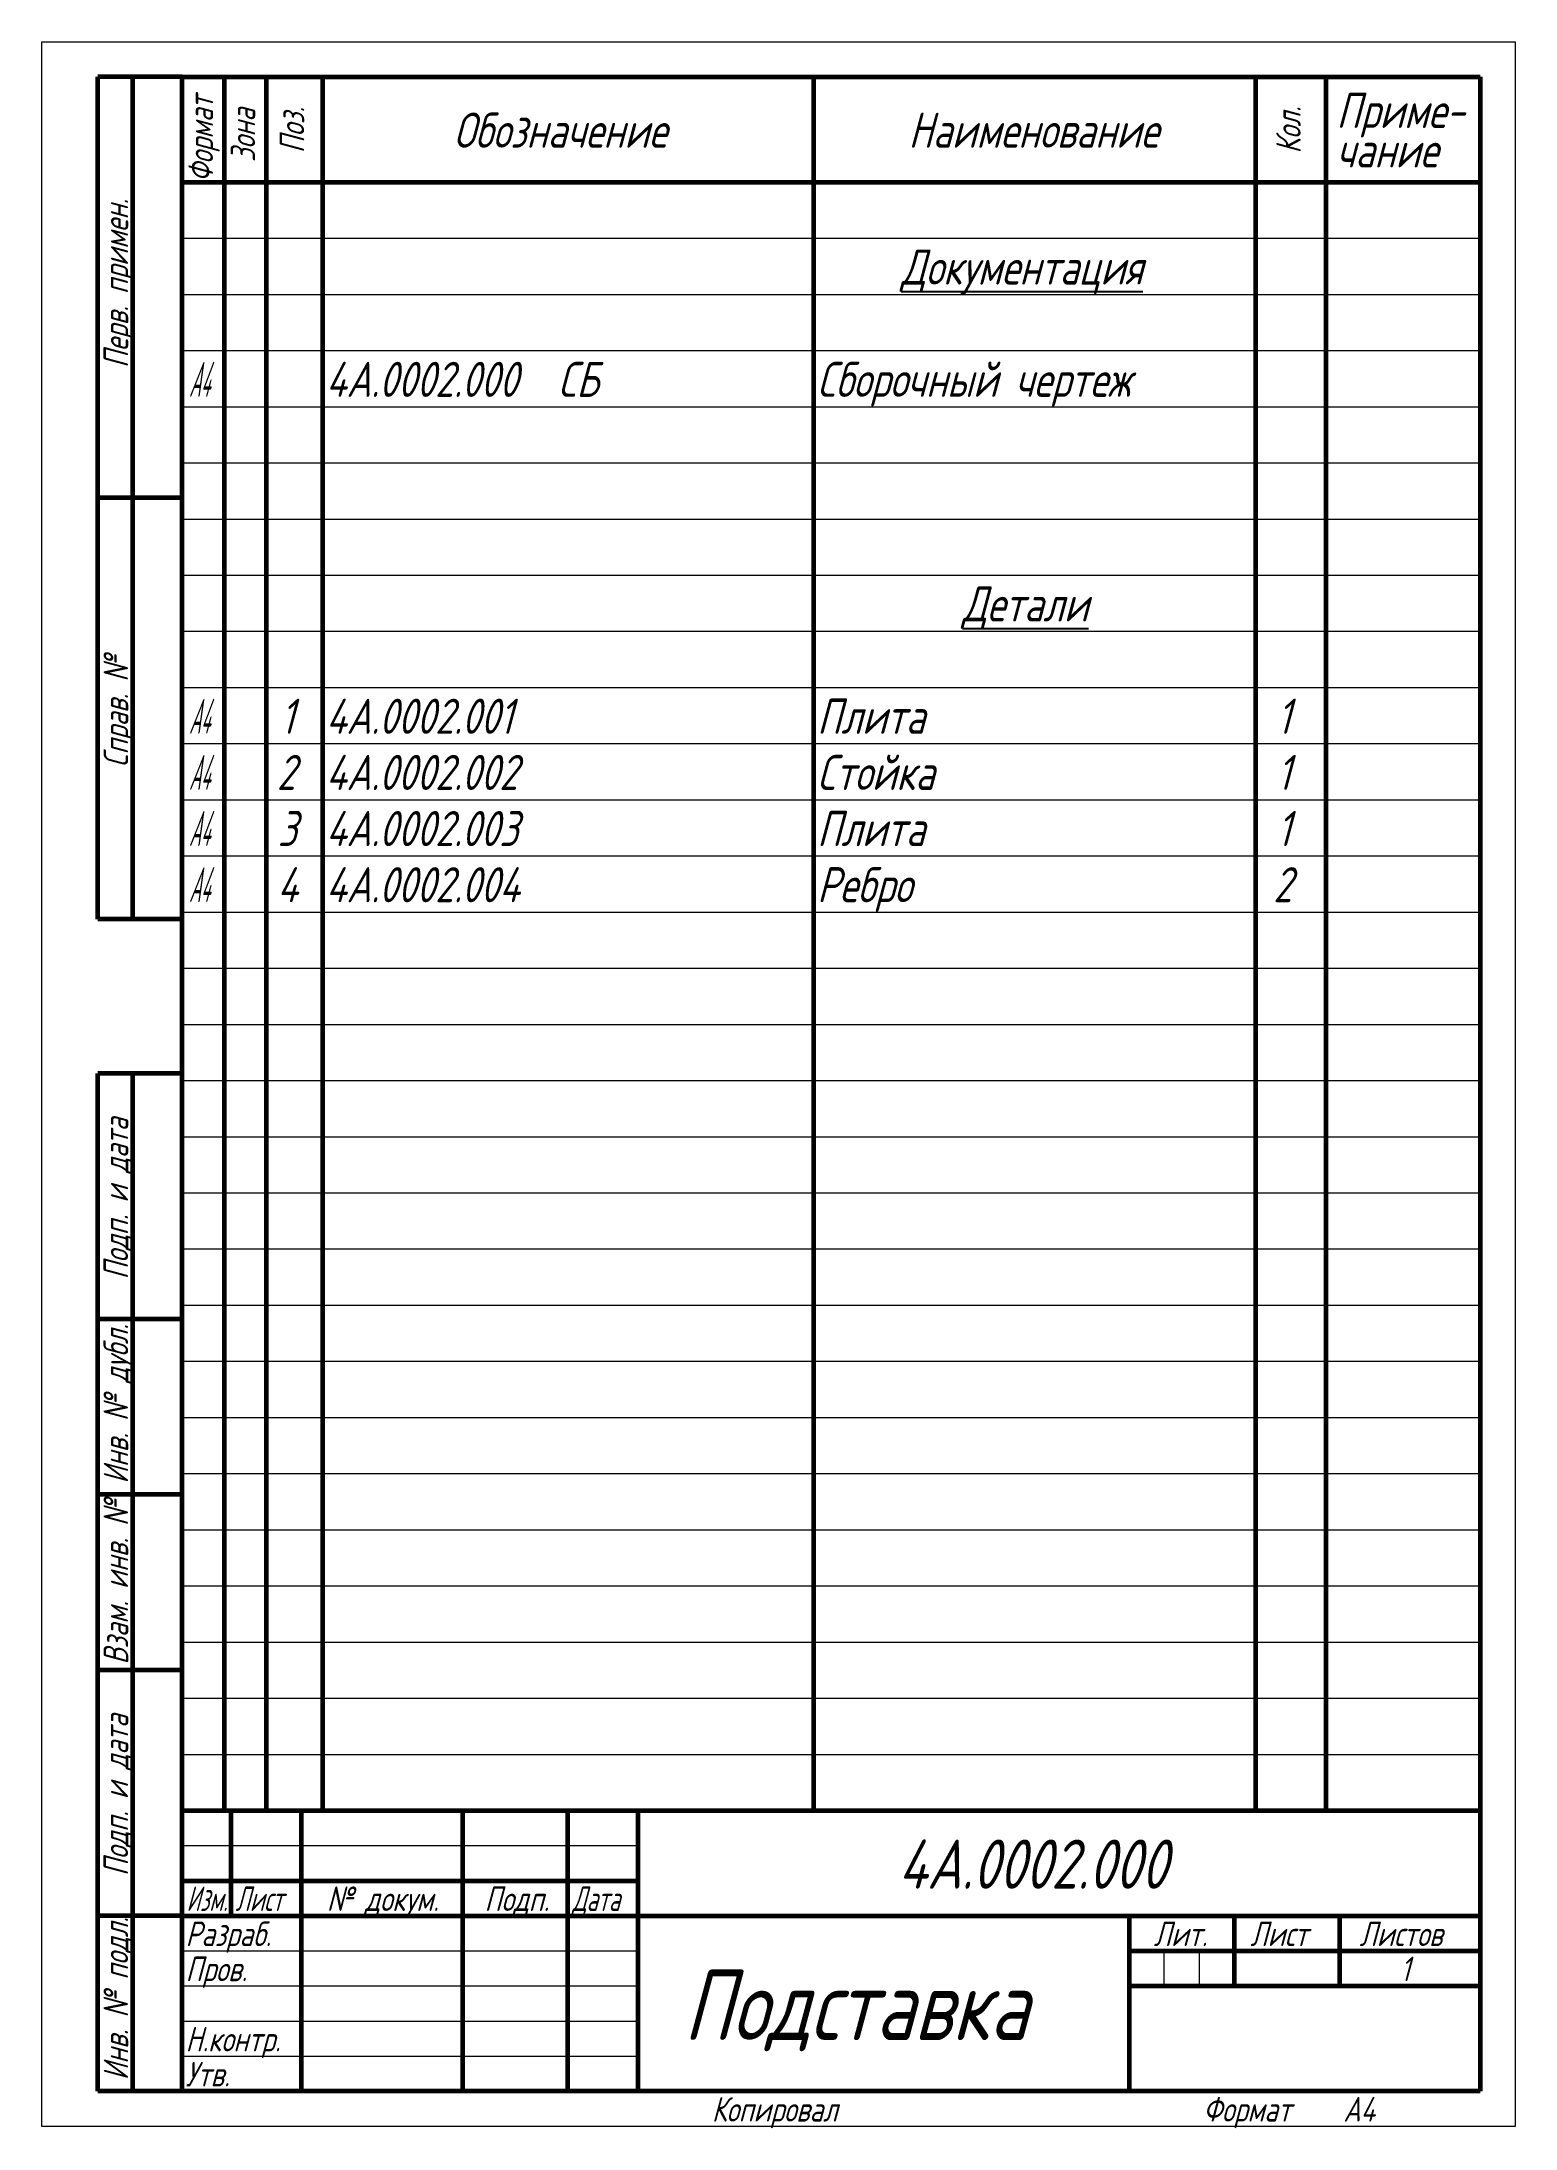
# Model space of a CAD drawing. Header units: millimetres. Extents: x 0 to 210, y -297 to 0.
import ezdxf

# ---------------------------------------------------------------- set-up
doc = ezdxf.new("R2010")
doc.units = ezdxf.units.MM
doc.linetypes.add('K5LT_BASIC', pattern=[0])
doc.linetypes.add('K5LT_THIN', pattern=[0])
doc.styles.add('KTEXTSTYLE', font='GOST_AU.SHX', dxfattribs={"width": 0.96, "height": 5})

# ---------------------------------------------------------------- blocks, each defined once
blk = doc.blocks.new('U0')
at = {"color": 7, "linetype": 'K5LT_THIN', "lineweight": 18}
for p, q in [((0, 0), (210, 0)), ((0, -297), (0, 0)), ((210, 0), (210, -297)), ((20, -28), (26, -28)), ((26, -28), (32, -28)), ((32, -28), (40, -28)), ((40, -28), (110, -28)), ((110, -28), (173, -28)), ((173, -28), (183, -28)), ((183, -28), (205, -28)), ((20, -36), (26, -36)), ((26, -36), (32, -36)), ((32, -36), (40, -36)), ((40, -36), (110, -36)), ((110, -36), (173, -36)), ((173, -36), (183, -36)), ((183, -36), (205, -36)), ((20, -44), (26, -44)), ((26, -44), (32, -44)), ((32, -44), (40, -44)), ((40, -44), (110, -44)), ((110, -44), (173, -44)), ((173, -44), (183, -44)), ((183, -44), (205, -44)), ((20, -52), (26, -52)), ((26, -52), (32, -52)), ((32, -52), (40, -52)), ((40, -52), (110, -52)), ((110, -52), (173, -52)), ((173, -52), (183, -52)), ((183, -52), (205, -52)), ((20, -60), (26, -60)), ((26, -60), (32, -60)), ((32, -60), (40, -60)), ((40, -60), (110, -60)), ((110, -60), (173, -60)), ((173, -60), (183, -60)), ((183, -60), (205, -60)), ((20, -68), (26, -68)), ((26, -68), (32, -68)), ((32, -68), (40, -68)), ((40, -68), (110, -68)), ((110, -68), (173, -68)), ((173, -68), (183, -68)), ((183, -68), (205, -68)), ((20, -76), (26, -76)), ((26, -76), (32, -76)), ((32, -76), (40, -76)), ((40, -76), (110, -76)), ((110, -76), (173, -76)), ((173, -76), (183, -76)), ((183, -76), (205, -76)), ((20, -84), (26, -84)), ((26, -84), (32, -84)), ((32, -84), (40, -84)), ((40, -84), (110, -84)), ((110, -84), (173, -84)), ((173, -84), (183, -84)), ((183, -84), (205, -84)), ((20, -92), (26, -92)), ((26, -92), (32, -92)), ((32, -92), (40, -92)), ((40, -92), (110, -92)), ((110, -92), (173, -92)), ((173, -92), (183, -92)), ((183, -92), (205, -92)), ((20, -100), (26, -100)), ((26, -100), (32, -100)), ((32, -100), (40, -100)), ((40, -100), (110, -100)), ((110, -100), (173, -100)), ((173, -100), (183, -100)), ((183, -100), (205, -100)), ((20, -108), (26, -108)), ((26, -108), (32, -108)), ((32, -108), (40, -108)), ((40, -108), (110, -108)), ((110, -108), (173, -108)), ((173, -108), (183, -108)), ((183, -108), (205, -108)), ((20, -116), (26, -116)), ((26, -116), (32, -116)), ((32, -116), (40, -116)), ((40, -116), (110, -116)), ((110, -116), (173, -116)), ((173, -116), (183, -116)), ((183, -116), (205, -116)), ((20, -124), (26, -124)), ((26, -124), (32, -124)), ((32, -124), (40, -124)), ((40, -124), (110, -124)), ((110, -124), (173, -124)), ((173, -124), (183, -124)), ((183, -124), (205, -124)), ((20, -132), (26, -132)), ((26, -132), (32, -132)), ((32, -132), (40, -132)), ((40, -132), (110, -132)), ((110, -132), (173, -132)), ((173, -132), (183, -132)), ((183, -132), (205, -132)), ((20, -140), (26, -140)), ((26, -140), (32, -140)), ((32, -140), (40, -140)), ((40, -140), (110, -140)), ((110, -140), (173, -140)), ((173, -140), (183, -140)), ((183, -140), (205, -140)), ((20, -148), (26, -148)), ((26, -148), (32, -148)), ((32, -148), (40, -148)), ((40, -148), (110, -148)), ((110, -148), (173, -148)), ((173, -148), (183, -148)), ((183, -148), (205, -148)), ((20, -156), (26, -156)), ((26, -156), (32, -156)), ((32, -156), (40, -156)), ((40, -156), (110, -156)), ((110, -156), (173, -156)), ((173, -156), (183, -156)), ((183, -156), (205, -156)), ((20, -164), (26, -164)), ((26, -164), (32, -164)), ((32, -164), (40, -164)), ((40, -164), (110, -164)), ((110, -164), (173, -164)), ((173, -164), (183, -164)), ((183, -164), (205, -164)), ((20, -172), (26, -172)), ((26, -172), (32, -172)), ((32, -172), (40, -172)), ((40, -172), (110, -172)), ((110, -172), (173, -172)), ((173, -172), (183, -172)), ((183, -172), (205, -172)), ((20, -180), (26, -180)), ((26, -180), (32, -180)), ((32, -180), (40, -180)), ((40, -180), (110, -180)), ((110, -180), (173, -180)), ((173, -180), (183, -180)), ((183, -180), (205, -180)), ((20, -188), (26, -188)), ((26, -188), (32, -188)), ((32, -188), (40, -188)), ((40, -188), (110, -188)), ((110, -188), (173, -188)), ((173, -188), (183, -188)), ((183, -188), (205, -188)), ((20, -196), (26, -196)), ((26, -196), (32, -196)), ((32, -196), (40, -196)), ((40, -196), (110, -196)), ((110, -196), (173, -196)), ((173, -196), (183, -196)), ((183, -196), (205, -196)), ((20, -204), (26, -204)), ((26, -204), (32, -204)), ((32, -204), (40, -204)), ((40, -204), (110, -204)), ((110, -204), (173, -204)), ((173, -204), (183, -204)), ((183, -204), (205, -204)), ((20, -212), (26, -212)), ((26, -212), (32, -212)), ((32, -212), (40, -212)), ((40, -212), (110, -212)), ((110, -212), (173, -212)), ((173, -212), (183, -212)), ((183, -212), (205, -212)), ((20, -220), (26, -220)), ((26, -220), (32, -220)), ((32, -220), (40, -220)), ((40, -220), (110, -220)), ((110, -220), (173, -220)), ((173, -220), (183, -220)), ((183, -220), (205, -220)), ((20, -228), (26, -228)), ((26, -228), (32, -228)), ((32, -228), (40, -228)), ((40, -228), (110, -228)), ((110, -228), (173, -228)), ((173, -228), (183, -228)), ((183, -228), (205, -228)), ((20, -236), (26, -236)), ((26, -236), (32, -236)), ((32, -236), (40, -236)), ((40, -236), (110, -236)), ((110, -236), (173, -236)), ((173, -236), (183, -236)), ((183, -236), (205, -236)), ((20, -244), (26, -244)), ((26, -244), (32, -244)), ((32, -244), (40, -244)), ((40, -244), (110, -244)), ((110, -244), (173, -244)), ((173, -244), (183, -244)), ((183, -244), (205, -244)), ((20, -257), (85, -257)), ((20, -272), (37, -272)), ((37, -272), (60, -272)), ((60, -272), (75, -272)), ((75, -272), (85, -272)), ((159.96, -277), (159.96, -272)), ((164.98, -277), (164.98, -272)), ((20, -277), (37, -277)), ((37, -277), (60, -277)), ((60, -277), (75, -277)), ((75, -277), (85, -277)), ((20, -282), (85, -282)), ((20, -287), (85, -287)), ((210, -297), (0, -297))]:
    blk.add_line(p, q, dxfattribs=at)
at = {"color": 150, "linetype": 'K5LT_BASIC', "lineweight": 60, "true_color": 0x0080ff}
for p, q in [((8, -125), (8, -5)), ((20, -5), (8, -5)), ((13, -125), (13, -5)), ((20, -5), (205, -5)), ((20, -292), (20, -5)), ((26, -5), (26, -20)), ((32, -5), (32, -20)), ((40, -5), (40, -20)), ((110, -5), (110, -20)), ((173, -5), (173, -20)), ((183, -5), (183, -20)), ((205, -5), (205, -292)), ((20, -20), (205, -20)), ((26, -20), (26, -28)), ((32, -20), (32, -28)), ((40, -20), (40, -28)), ((110, -20), (110, -28)), ((173, -20), (173, -28)), ((183, -20), (183, -28)), ((26, -28), (26, -36)), ((32, -28), (32, -36)), ((40, -28), (40, -36)), ((110, -28), (110, -36)), ((173, -28), (173, -36)), ((183, -28), (183, -36)), ((26, -36), (26, -44)), ((32, -36), (32, -44)), ((40, -36), (40, -44)), ((110, -36), (110, -44)), ((173, -36), (173, -44)), ((183, -36), (183, -44)), ((26, -44), (26, -52)), ((32, -44), (32, -52)), ((40, -44), (40, -52)), ((110, -44), (110, -52)), ((173, -44), (173, -52)), ((183, -44), (183, -52)), ((26, -52), (26, -60)), ((32, -52), (32, -60)), ((40, -52), (40, -60)), ((110, -52), (110, -60)), ((173, -52), (173, -60)), ((183, -52), (183, -60)), ((26, -60), (26, -68)), ((32, -60), (32, -68)), ((40, -60), (40, -68)), ((110, -60), (110, -68)), ((173, -60), (173, -68)), ((183, -60), (183, -68)), ((20, -65), (8, -65)), ((26, -68), (26, -76)), ((32, -68), (32, -76)), ((40, -68), (40, -76)), ((110, -68), (110, -76)), ((173, -68), (173, -76)), ((183, -68), (183, -76)), ((26, -76), (26, -84)), ((32, -76), (32, -84)), ((40, -76), (40, -84)), ((110, -76), (110, -84)), ((173, -76), (173, -84)), ((183, -76), (183, -84)), ((26, -84), (26, -92)), ((32, -84), (32, -92)), ((40, -84), (40, -92)), ((110, -84), (110, -92)), ((173, -84), (173, -92)), ((183, -84), (183, -92)), ((26, -92), (26, -100)), ((32, -92), (32, -100)), ((40, -92), (40, -100)), ((110, -92), (110, -100)), ((173, -92), (173, -100)), ((183, -92), (183, -100)), ((26, -100), (26, -108)), ((32, -100), (32, -108)), ((40, -100), (40, -108)), ((110, -100), (110, -108)), ((173, -100), (173, -108)), ((183, -100), (183, -108)), ((26, -108), (26, -116)), ((32, -108), (32, -116)), ((40, -108), (40, -116)), ((110, -108), (110, -116)), ((173, -108), (173, -116)), ((183, -108), (183, -116)), ((26, -116), (26, -124)), ((32, -116), (32, -124)), ((40, -116), (40, -124)), ((110, -116), (110, -124)), ((173, -116), (173, -124)), ((183, -116), (183, -124)), ((26, -124), (26, -132)), ((32, -124), (32, -132)), ((40, -124), (40, -132)), ((110, -124), (110, -132)), ((173, -124), (173, -132)), ((183, -124), (183, -132)), ((20, -125), (8, -125)), ((26, -132), (26, -140)), ((32, -132), (32, -140)), ((40, -132), (40, -140)), ((110, -132), (110, -140)), ((173, -132), (173, -140)), ((183, -132), (183, -140)), ((26, -140), (26, -148)), ((32, -140), (32, -148)), ((40, -140), (40, -148)), ((110, -140), (110, -148)), ((173, -140), (173, -148)), ((183, -140), (183, -148)), ((8, -292), (8, -147)), ((20, -147), (8, -147)), ((13, -292), (13, -147)), ((26, -148), (26, -156)), ((32, -148), (32, -156)), ((40, -148), (40, -156)), ((110, -148), (110, -156)), ((173, -148), (173, -156)), ((183, -148), (183, -156)), ((26, -156), (26, -164)), ((32, -156), (32, -164)), ((40, -156), (40, -164)), ((110, -156), (110, -164)), ((173, -156), (173, -164)), ((183, -156), (183, -164)), ((26, -164), (26, -172)), ((32, -164), (32, -172)), ((40, -164), (40, -172)), ((110, -164), (110, -172)), ((173, -164), (173, -172)), ((183, -164), (183, -172)), ((26, -172), (26, -180)), ((32, -172), (32, -180)), ((40, -172), (40, -180)), ((110, -172), (110, -180)), ((173, -172), (173, -180)), ((183, -172), (183, -180)), ((26, -180), (26, -188)), ((32, -180), (32, -188)), ((40, -180), (40, -188)), ((110, -180), (110, -188)), ((173, -180), (173, -188)), ((183, -180), (183, -188)), ((20, -182), (8, -182)), ((26, -188), (26, -196)), ((32, -188), (32, -196)), ((40, -188), (40, -196)), ((110, -188), (110, -196)), ((173, -188), (173, -196)), ((183, -188), (183, -196)), ((26, -196), (26, -204)), ((32, -196), (32, -204)), ((40, -196), (40, -204)), ((110, -196), (110, -204)), ((173, -196), (173, -204)), ((183, -196), (183, -204)), ((26, -204), (26, -212)), ((32, -204), (32, -212)), ((40, -204), (40, -212)), ((110, -204), (110, -212)), ((173, -204), (173, -212)), ((183, -204), (183, -212)), ((20, -207), (8, -207)), ((26, -212), (26, -220)), ((32, -212), (32, -220)), ((40, -212), (40, -220)), ((110, -212), (110, -220)), ((173, -212), (173, -220)), ((183, -212), (183, -220)), ((26, -220), (26, -228)), ((32, -220), (32, -228)), ((40, -220), (40, -228)), ((110, -220), (110, -228)), ((173, -220), (173, -228)), ((183, -220), (183, -228)), ((26, -228), (26, -236)), ((32, -228), (32, -236)), ((40, -228), (40, -236)), ((110, -228), (110, -236)), ((173, -228), (173, -236)), ((183, -228), (183, -236)), ((20, -232), (8, -232)), ((26, -236), (26, -244)), ((32, -236), (32, -244)), ((40, -236), (40, -244)), ((110, -236), (110, -244)), ((173, -236), (173, -244)), ((183, -236), (183, -244)), ((26, -244), (26, -252)), ((32, -244), (32, -252)), ((40, -244), (40, -252)), ((110, -244), (110, -252)), ((173, -244), (173, -252)), ((183, -244), (183, -252)), ((20, -252), (205, -252)), ((20, -292), (20, -252)), ((27, -267), (27, -252)), ((37, -277), (37, -252)), ((60, -277), (60, -252)), ((75, -277), (75, -252)), ((85, -292), (85, -252)), ((20, -262), (27, -262)), ((27, -262), (37, -262)), ((37, -262), (60, -262)), ((60, -262), (75, -262)), ((75, -262), (85, -262)), ((20, -267), (8, -267)), ((20, -267), (27, -267)), ((27, -267), (37, -267)), ((37, -267), (60, -267)), ((60, -267), (75, -267)), ((75, -267), (85, -267)), ((85, -267), (205, -267)), ((155, -292), (155, -267)), ((170, -277), (170, -267)), ((185, -277), (185, -267)), ((155, -272), (170, -272)), ((170, -272), (205, -272)), ((37, -292), (37, -277)), ((60, -292), (60, -277)), ((75, -292), (75, -277)), ((155, -277), (159.96, -277)), ((159.96, -277), (164.98, -277)), ((164.98, -277), (170, -277)), ((170, -277), (185, -277)), ((185, -277), (205, -277)), ((20, -292), (8, -292)), ((205, -292), (20, -292))]:
    blk.add_line(p, q, dxfattribs=at)
at = {"color": 7, "char_height": 3.5, "attachment_point": 1, "rotation": 90, "style": 'KTEXTSTYLE'}
for s, insert in [('\\H5.0;\\W1.000;\\Q15;\\Q15;\\W0.946;\\H3.50;Формат', (20.92, -20)), ('\\H5.0;\\W1.000;\\Q15;\\Q15;\\W0.965;\\H3.50;Зона', (26.92, -17.15)), ('\\H5.0;\\W1.000;\\Q15;\\Q15;\\W0.965;\\H3.50;Поз.', (33.92, -15.88)), ('\\H5.0;\\W1.000;\\Q15;\\Q15;\\W0.965;\\H3.50;Кол.', (175.92, -15.93)), ('\\H5.0;\\W1.000;\\Q15;\\Q15;\\W0.965;\\H3.50;Перв. примен.', (8.82, -46.48)), ('\\H5.0;\\W1.000;\\Q15;\\Q15;\\W0.965;\\H3.50;Справ. №', (8.82, -103.37)), ('\\H5.0;\\W1.000;\\Q15;\\Q15;\\W0.965;\\H3.50;Подп. и дата', (8.82, -176.34)), ('\\H5.0;\\W1.000;\\Q15;\\Q15;\\W0.965;\\H3.50;Инв. № дубл.', (8.82, -205.43)), ('\\H5.0;\\W1.000;\\Q15;\\Q15;\\W0.965;\\H3.50;Взам. инв. №', (8.82, -231.2)), ('\\H5.0;\\W1.000;\\Q15;\\Q15;\\W0.965;\\H3.50;Подп. и дата', (8.82, -261.34)), ('\\H5.0;\\W1.000;\\Q15;\\Q15;\\W0.965;\\H3.50;Инв. № подл.', (8.82, -290.43))]:
    blk.add_mtext(s, dxfattribs=dict(at, insert=insert))
at = {"color": 7, "attachment_point": 1, "style": 'KTEXTSTYLE'}
for s, insert, char_height in [('\\H5.0;\\W1.000;\\Q15;\\Q15;\\W0.965;Приме-', (184.5, -7.29), 5), ('\\H5.0;\\W1.000;\\Q15;\\Q15;\\W0.965;Обозначение', (58.68, -10.1), 5), ('\\H5.0;\\W1.000;\\Q15;\\Q15;\\W0.965;Наименование', (123.52, -10.1), 5), ('\\H5.0;\\W1.000;\\Q15;\\Q15;\\W0.965;чание', (184.5, -12.91), 5), ('\\H5.0;\\W1.000;\\Q15;\\L\\Q15;\\W0.965;Документация', (122.47, -29.6), 5), ('\\H5.0;\\W1.000;\\Q15;\\Q15;\\W0.441;A4', (20.99, -45.6), 5), ('\\H5.0;\\W1.000;\\Q15;\\Q15;\\W0.965;4А.0002.000', (40.5, -45.6), 5), ('\\H5.0;\\W1.000;\\Q15;\\Q15;\\W0.965; ', (71.46, -45.6), 5), ('\\H5.0;\\W1.000;\\Q15;\\Q15;\\W0.965;СБ', (73.57, -45.6), 5), ('\\H5.0;\\W1.000;\\Q15;\\Q15;\\W0.965;Сборочный чертеж', (110.5, -45.6), 5), ('\\H5.0;\\W1.000;\\Q15;\\L\\Q15;\\W0.965;Детали', (131.2, -77.6), 5), ('\\H5.0;\\W1.000;\\Q15;\\Q15;\\W0.441;A4', (20.99, -93.6), 5), ('\\H5.0;\\W1.000;\\Q15;\\Q15;\\W0.965;1', (34.03, -93.6), 5), ('\\H5.0;\\W1.000;\\Q15;\\Q15;\\W0.965;4А.0002.001', (40.5, -93.6), 5), ('\\H5.0;\\W1.000;\\Q15;\\Q15;\\W0.965;Плита', (110.5, -93.6), 5), ('\\H5.0;\\W1.000;\\Q15;\\Q15;\\W0.965;1', (176.03, -93.6), 5), ('\\H5.0;\\W1.000;\\Q15;\\Q15;\\W0.441;A4', (20.99, -101.6), 5), ('\\H5.0;\\W1.000;\\Q15;\\Q15;\\W0.965;2', (33.5, -101.6), 5), ('\\H5.0;\\W1.000;\\Q15;\\Q15;\\W0.965;4А.0002.002', (40.5, -101.6), 5), ('\\H5.0;\\W1.000;\\Q15;\\Q15;\\W0.965;Стойка', (110.5, -101.6), 5), ('\\H5.0;\\W1.000;\\Q15;\\Q15;\\W0.965;1', (176.03, -101.6), 5), ('\\H5.0;\\W1.000;\\Q15;\\Q15;\\W0.441;A4', (20.99, -109.6), 5), ('\\H5.0;\\W1.000;\\Q15;\\Q15;\\W0.965;3', (33.63, -109.6), 5), ('\\H5.0;\\W1.000;\\Q15;\\Q15;\\W0.965;4А.0002.003', (40.5, -109.6), 5), ('\\H5.0;\\W1.000;\\Q15;\\Q15;\\W0.965;Плита', (110.5, -109.6), 5), ('\\H5.0;\\W1.000;\\Q15;\\Q15;\\W0.965;1', (176.03, -109.6), 5), ('\\H5.0;\\W1.000;\\Q15;\\Q15;\\W0.441;A4', (20.99, -117.6), 5), ('\\H5.0;\\W1.000;\\Q15;\\Q15;\\W0.965;4', (33.57, -117.6), 5), ('\\H5.0;\\W1.000;\\Q15;\\Q15;\\W0.965;4А.0002.004', (40.5, -117.6), 5), ('\\H5.0;\\W1.000;\\Q15;\\Q15;\\W0.965;Ребро', (110.5, -117.6), 5), ('\\H5.0;\\W1.000;\\Q15;\\Q15;\\W0.965;2', (175.5, -117.6), 5), ('\\H5.0;\\W1.000;\\Q15;\\Q15;\\W0.965;\\H7.00;4А.0002.000', (122.06, -256.14), 7), ('\\H5.0;\\W1.000;\\Q15;\\Q15;\\W0.784;\\H3.50;Изм.', (20.62, -262.82), 3.5), ('\\H5.0;\\W1.000;\\Q15;\\Q15;\\W0.799;\\H3.50;Лист', (27.61, -262.82), 3.5), ('\\H5.0;\\W1.000;\\Q15;\\Q15;\\W0.965;\\H3.50;№ докум.', (40.63, -262.82), 3.5), ('\\H5.0;\\W1.000;\\Q15;\\Q15;\\W0.965;\\H3.50;Подп.', (63.1, -262.82), 3.5), ('\\H5.0;\\W1.000;\\Q15;\\Q15;\\W0.799;\\H3.50;Дата', (75.61, -262.82), 3.5), ('\\H5.0;\\W1.000;\\Q15;\\Q15;\\W0.965;\\H3.50;Разраб.', (20.5, -267.82), 3.5), ('\\H5.0;\\W1.000;\\Q15;\\Q15;\\W0.965;\\H3.50;Лит.', (158.47, -267.82), 3.5), ('\\H5.0;\\W1.000;\\Q15;\\Q15;\\W0.965;\\H3.50;Лист', (172.23, -267.82), 3.5), ('\\H5.0;\\W1.000;\\Q15;\\Q15;\\W0.965;\\H3.50;Листов', (187.79, -267.82), 3.5), ('\\H5.0;\\W1.000;\\Q15;\\Q15;\\W0.965;\\H3.50;Пров.', (20.5, -272.82), 3.5), ('\\H5.0;\\W1.000;\\Q15;\\Q15;\\W0.965;\\H3.50;1', (193.62, -272.82), 3.5), ('\\H5.0;\\W1.000;\\Q15;\\Q15;\\W0.965;\\H10.00;Подставка', (91.46, -274.71), 10), ('\\H5.0;\\W1.000;\\Q15;\\Q15;\\W0.965;\\H3.50;Н.контр.', (20.5, -282.82), 3.5), ('\\H5.0;\\W1.000;\\Q15;\\Q15;\\W0.965;\\H3.50;Утв.', (20.5, -287.82), 3.5), ('\\H5.0;\\W1.000;\\Q15;\\Q15;\\W0.965;\\H3.50;Копировал', (95.5, -292.82), 3.5), ('\\H5.0;\\W1.000;\\Q15;\\Q15;\\W0.965;\\H3.50;Формат', (165.5, -292.82), 3.5), ('\\H5.0;\\W1.000;\\Q15;\\Q15;\\W0.965;\\H3.50;A4', (185.5, -292.82), 3.5)]:
    blk.add_mtext(s, dxfattribs=dict(at, insert=insert, char_height=char_height))

msp = doc.modelspace()

# ---------------------------------------------------------------- block references
msp.add_blockref('U0', (0, 0))

doc.saveas('drawing.dxf')
